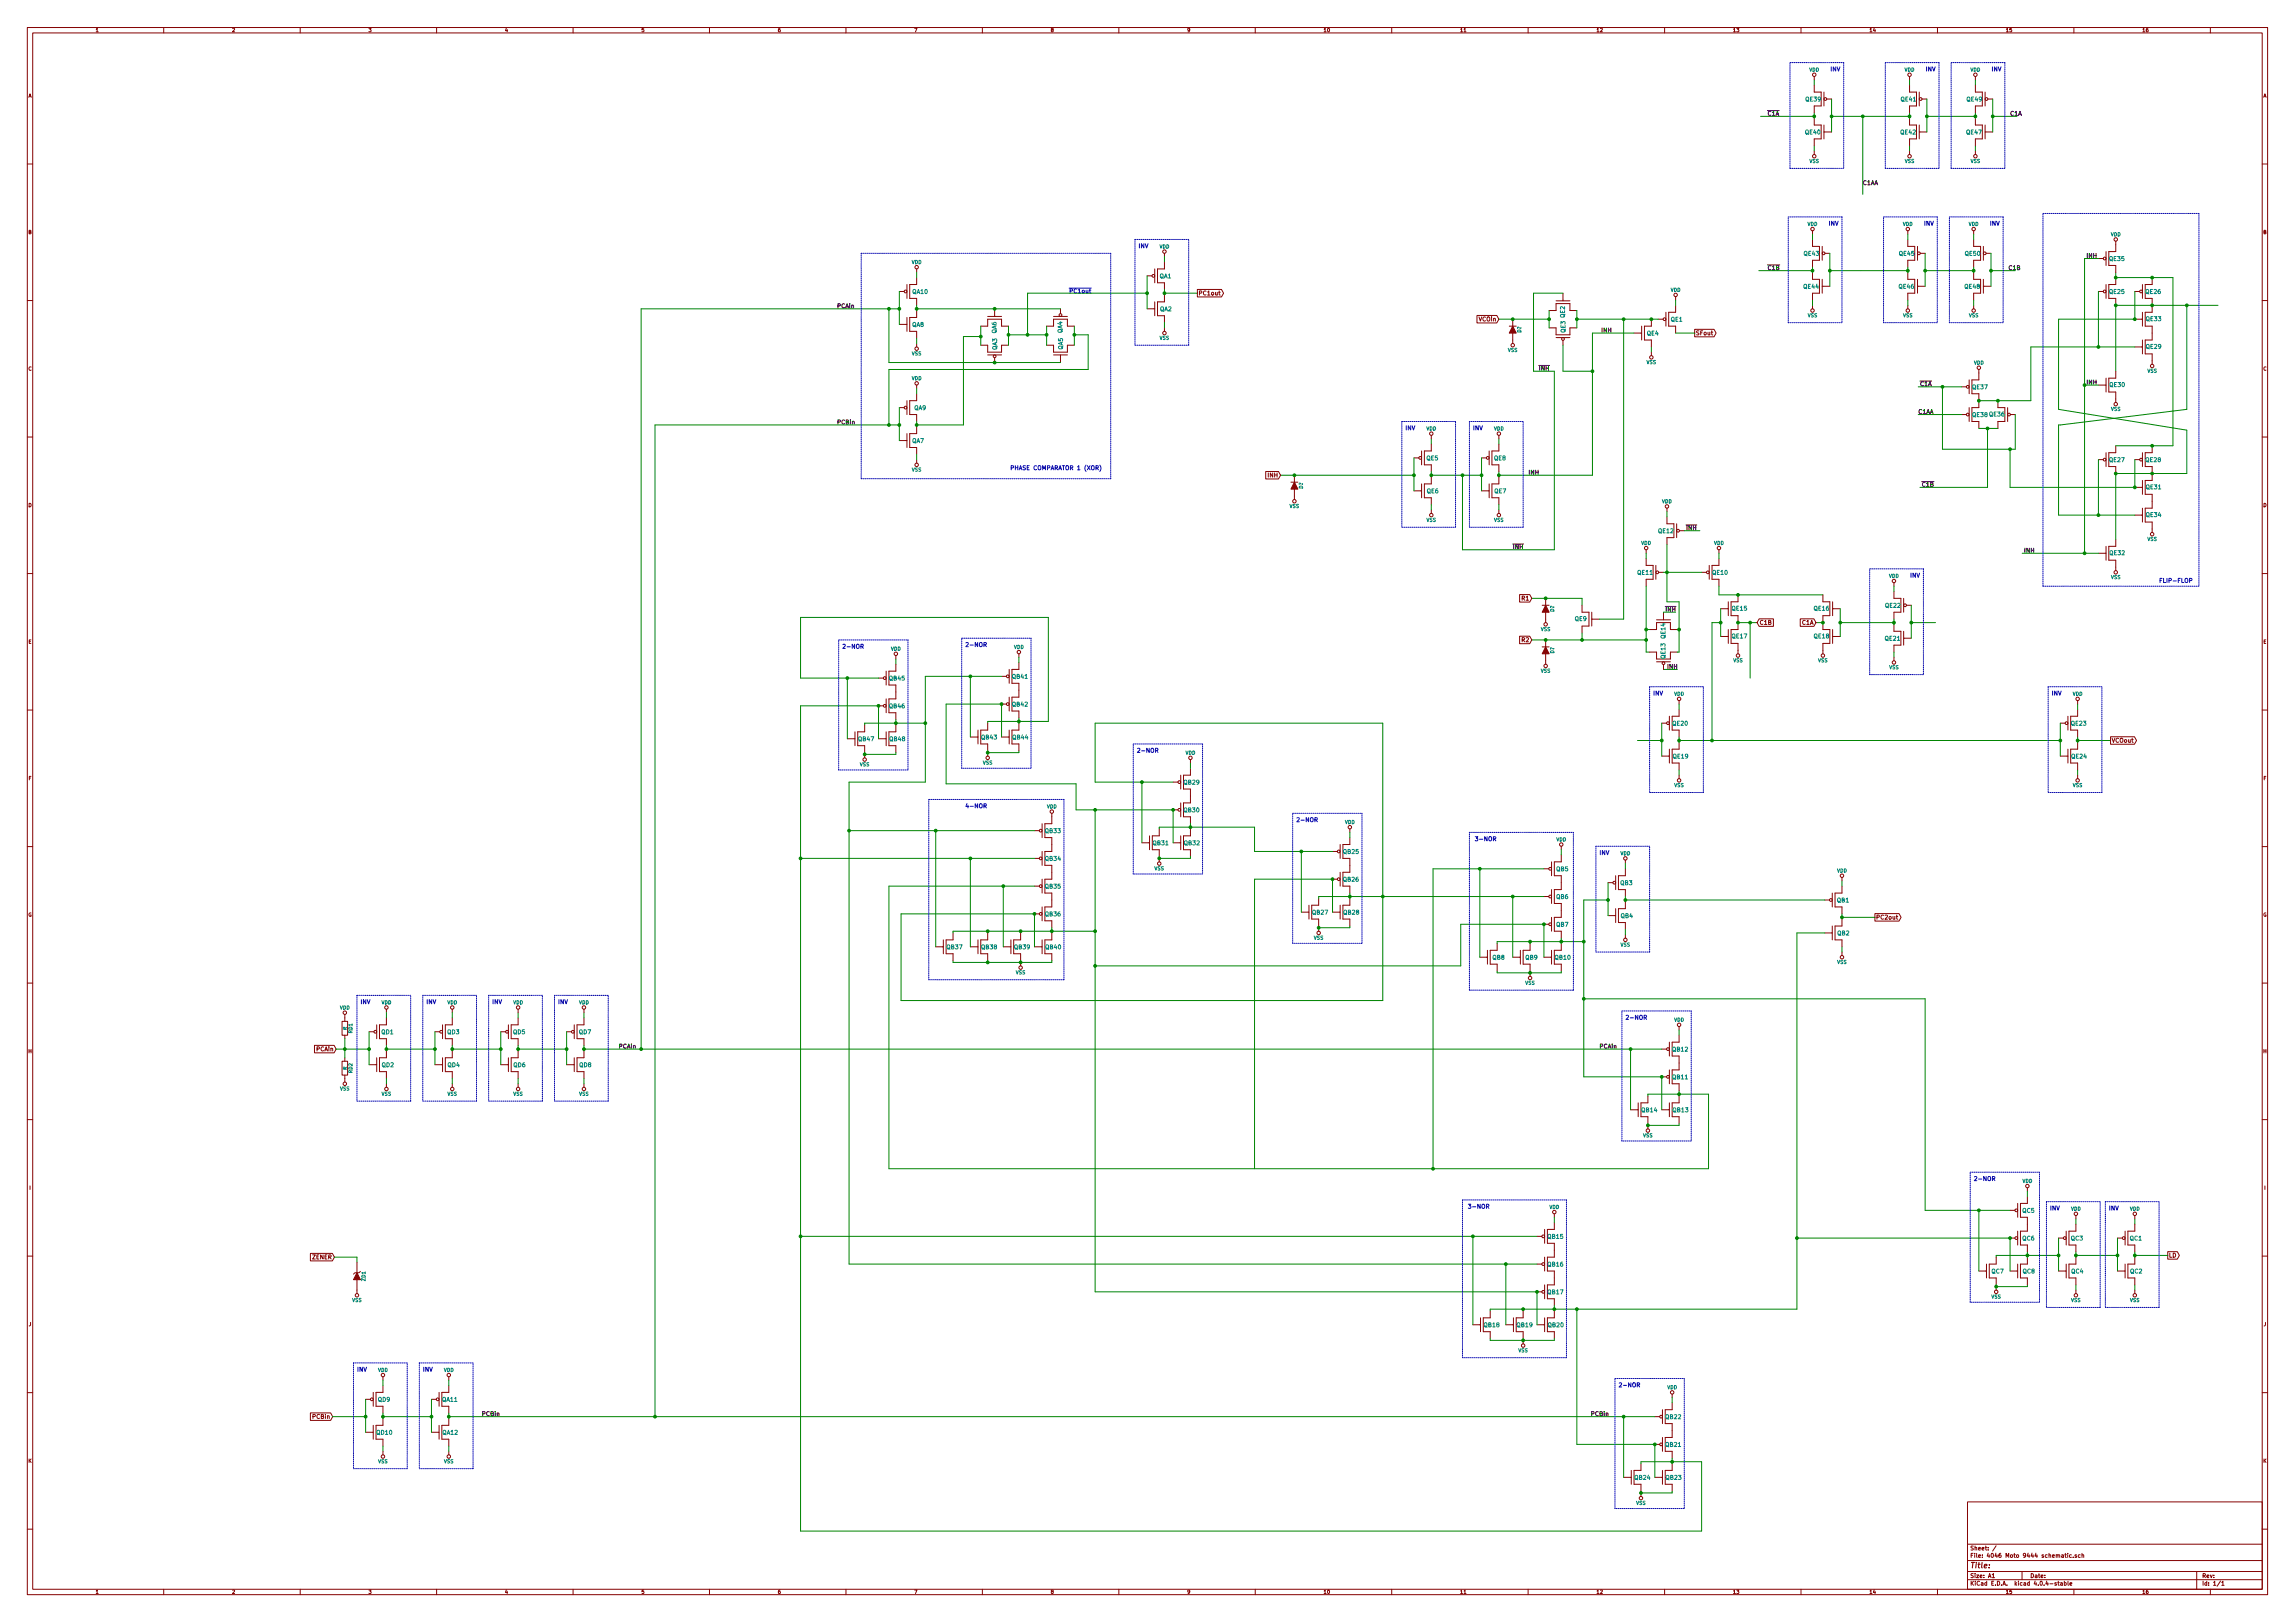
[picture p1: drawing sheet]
<svg xmlns="http://www.w3.org/2000/svg" width="841mm" height="594mm" viewBox="0 0 841 594" stroke-linecap="round" stroke-linejoin="round" font-family="sans-serif">
<defs><g id="words">
<text font-size="2.8" fill="#840000" x="722" y="574.4">Title:</text>
<g font-size="2.1" fill="#0000c2">
<text x="670.8" y="26.1">INV</text>
<text x="705.8" y="26.1">INV</text>
<text x="729.9" y="26.1">INV</text>
<text x="670.2" y="82.6">INV</text>
<text x="705.1" y="82.6">INV</text>
<text x="729.3" y="82.6">INV</text>
<text x="417.2" y="90.9">INV</text>
<text x="391.8" y="107.4">PC1out</text>
<text x="515" y="157.6">INV</text>
<text x="539.8" y="157.6">INV</text>
<text x="370.2" y="172.2">PHASE COMPARATOR 1 (XOR)</text>
<text x="700" y="211.5">INV</text>
<text x="791.2" y="213.4">FLIP-FLOP</text>
<text x="308.6" y="237.6">2-NOR</text>
<text x="353.7" y="236.9">2-NOR</text>
<text x="605.8" y="254.7">INV</text>
<text x="751.8" y="254.7">INV</text>
<text x="416.6" y="275.7">2-NOR</text>
<text x="353.7" y="296">4-NOR</text>
<text x="475" y="301.1">2-NOR</text>
<text x="540.4" y="308">3-NOR</text>
<text x="586.1" y="313.1">INV</text>
<text x="132.1" y="367.7">INV</text>
<text x="156.2" y="367.7">INV</text>
<text x="180.3" y="367.7">INV</text>
<text x="204.5" y="367.7">INV</text>
<text x="595.6" y="373.5">2-NOR</text>
<text x="723.3" y="432.5">2-NOR</text>
<text x="537.8" y="442.7">3-NOR</text>
<text x="751.2" y="443.3">INV</text>
<text x="772.8" y="443.3">INV</text>
<text x="130.8" y="502.4">INV</text>
<text x="154.9" y="502.4">INV</text>
<text x="593.1" y="508.1">2-NOR</text>
</g>
<g font-size="2.1" fill="#008484">
<text x="661.7" y="37.1">QE39</text>
<text x="696.6" y="37.1">QE41</text>
<text x="720.8" y="37.1">QE49</text>
<text x="661.6" y="49.2">QE40</text>
<text x="696.5" y="49.2">QE42</text>
<text x="720.6" y="49.2">QE47</text>
<text x="661.1" y="93.6">QE43</text>
<text x="696" y="93.6">QE45</text>
<text x="720.1" y="93.6">QE50</text>
<text x="773" y="95.6">QE35</text>
<text x="424.9" y="101.9">QA1</text>
<text x="334.4" y="107.6">QA10</text>
<text x="661" y="105.7">QE44</text>
<text x="695.9" y="105.7">QE46</text>
<text x="720" y="105.7">QE48</text>
<text x="773" y="107.6">QE25</text>
<text x="786.3" y="107.6">QE26</text>
<text x="425" y="114">QA2</text>
<text x="334.2" y="119.7">QA8</text>
<text x="612.3" y="117.8">QE1</text>
<text x="786.5" y="117.6">QE33</text>
<text x="365.2" y="122.1" transform="rotate(-90 365.2 122.1)">QA6</text>
<text x="389.3" y="122" transform="rotate(-90 389.3 122)">QA4</text>
<text x="573.6" y="121.8" transform="rotate(-90 573.6 121.8)">QE3 QE2</text>
<text x="603.6" y="122.9">QE4</text>
<text x="365.4" y="128.2" transform="rotate(-90 365.4 128.2)">QA3</text>
<text x="389.5" y="128.1" transform="rotate(-90 389.5 128.1)">QA5</text>
<text x="786.5" y="127.7">QE29</text>
<text x="722.8" y="142.5">QE37</text>
<text x="773.1" y="141.7">QE30</text>
<text x="335" y="150.2">QA9</text>
<text x="722.8" y="152.7">QE38 QE36</text>
<text x="334.2" y="162.2">QA7</text>
<text x="522.8" y="168.6">QE5</text>
<text x="547.5" y="168.6">QE8</text>
<text x="773" y="169.2">QE27</text>
<text x="786.3" y="169.2">QE28</text>
<text x="786.5" y="179.2">QE31</text>
<text x="522.9" y="180.6">QE6</text>
<text x="547.7" y="180.6">QE7</text>
<text x="786.5" y="189.3">QE34</text>
<text x="607.7" y="195.2">QE12</text>
<text x="773.1" y="203.3">QE32</text>
<text x="600.1" y="210.5">QE11</text>
<text x="627.6" y="210.5">QE10</text>
<text x="577.1" y="227.4">QE9</text>
<text x="634.7" y="223.6">QE15</text>
<text x="664.8" y="223.6">QE16</text>
<text x="690.9" y="222.6">QE22</text>
<text x="610.3" y="233.8" transform="rotate(-90 610.3 233.8)">QE14</text>
<text x="634.7" y="233.8">QE17</text>
<text x="664.8" y="233.8">QE18</text>
<text x="690.8" y="234.6">QE21</text>
<text x="610.3" y="241.1" transform="rotate(-90 610.3 241.1)">QE13</text>
<text x="325.9" y="249.2">QB45</text>
<text x="371" y="248.6">QB41</text>
<text x="325.9" y="259.4">QB46</text>
<text x="371" y="258.7">QB42</text>
<text x="613" y="265.7">QE20</text>
<text x="759" y="265.7">QE23</text>
<text x="314.6" y="271.4">QB47</text>
<text x="326" y="271.4">QB48</text>
<text x="359.7" y="270.8">QB43</text>
<text x="371.1" y="270.8">QB44</text>
<text x="613.1" y="277.8">QE19</text>
<text x="759.2" y="277.8">QE24</text>
<text x="433.9" y="287.3">QB29</text>
<text x="433.9" y="297.5">QB30</text>
<text x="383.1" y="305.1">QB33</text>
<text x="422.6" y="309.5">QB31</text>
<text x="434" y="309.5">QB32</text>
<text x="383.1" y="315.3">QB34</text>
<text x="492.3" y="312.7">QB25</text>
<text x="492.3" y="322.9">QB26</text>
<text x="570.3" y="319.1">QB5</text>
<text x="383.1" y="325.4">QB35</text>
<text x="570.3" y="329.2">QB6</text>
<text x="593.8" y="324.2">QB3</text>
<text x="383.1" y="335.6">QB36</text>
<text x="481" y="334.9">QB27</text>
<text x="492.4" y="334.9">QB28</text>
<text x="673.2" y="330.5">QB1</text>
<text x="570.3" y="339.4">QB7</text>
<text x="594" y="336.2">QB4</text>
<text x="347" y="347.6">QB37</text>
<text x="359.7" y="347.6">QB38</text>
<text x="371.8" y="347.6">QB39</text>
<text x="383.2" y="347.6">QB40</text>
<text x="673.3" y="342.6">QB2</text>
<text x="547" y="351.5">QB8</text>
<text x="559" y="351.5">QB9</text>
<text x="569.9" y="351.5">QB10</text>
<text x="139.8" y="378.8">QD1</text>
<text x="163.9" y="378.8">QD3</text>
<text x="188.1" y="378.8">QD5</text>
<text x="212.2" y="378.8">QD7</text>
<text x="612.9" y="385.1">QB12</text>
<text x="139.9" y="390.8">QD2</text>
<text x="164.1" y="390.8">QD4</text>
<text x="188.2" y="390.8">QD6</text>
<text x="212.3" y="390.8">QD8</text>
<text x="612.9" y="395.3">QB11</text>
<text x="601.6" y="407.3">QB14</text>
<text x="613.1" y="407.3">QB13</text>
<text x="741.1" y="444.2">QC5</text>
<text x="567.2" y="453.7">QB15</text>
<text x="741.1" y="454.3">QC6</text>
<text x="758.9" y="454.3">QC3</text>
<text x="780.5" y="454.3">QC1</text>
<text x="567.2" y="463.9">QB16</text>
<text x="729.8" y="466.4">QC7</text>
<text x="741.3" y="466.4">QC8</text>
<text x="759.1" y="466.4">QC4</text>
<text x="780.6" y="466.4">QC2</text>
<text x="567.2" y="474">QB17</text>
<text x="543.8" y="486.1">QB18</text>
<text x="555.9" y="486.1">QB19</text>
<text x="567.3" y="486.1">QB20</text>
<text x="138.5" y="513.4">QD9</text>
<text x="162.1" y="513.4">QA11</text>
<text x="610.4" y="519.7">QB22</text>
<text x="138.1" y="525.4">QD10</text>
<text x="162.2" y="525.4">QA12</text>
<text x="610.4" y="529.9">QB21</text>
<text x="599.1" y="542">QB24</text>
<text x="610.5" y="542">QB23</text>
</g>
<g font-size="2.1">
<text x="647.7" y="42.4">C1A</text>
<text x="736.6" y="42.4">C1A</text>
<text x="682.6" y="67.8">C1AA</text>
<text x="764.5" y="94.4">INH</text>
<text x="647.7" y="98.9">C1B</text>
<text x="736" y="98.9">C1B</text>
<text x="306.7" y="112.8">PCAin</text>
<text x="586.7" y="121.7">INH</text>
<text x="563.9" y="135.7">INH</text>
<text x="703.6" y="141.4">C1A</text>
<text x="764.5" y="140.8">INH</text>
<text x="306.7" y="155.4">PCBin</text>
<text x="702.9" y="151.6">C1AA</text>
<text x="560.1" y="173.8">INH</text>
<text x="704.2" y="178.3">C1B</text>
<text x="617.9" y="194.1">INH</text>
<text x="554.4" y="201.1">INH</text>
<text x="741.7" y="202.4">INH</text>
<text x="610.2" y="224">INH</text>
<text x="610.9" y="244.9">INH</text>
<text x="226.7" y="384">PCAin</text>
<text x="586.1" y="384">PCAin</text>
<text x="176.5" y="518.6">PCBin</text>
<text x="582.9" y="518.6">PCBin</text>
</g>
<g font-size="2.1" fill="#840000">
<text x="439.2" y="108.2">PC1out</text>
<text x="541.9" y="117.7">VCOin</text>
<text x="621.4" y="122.8">SFout</text>
<text x="464.7" y="174.8">INH</text>
<text x="557.7" y="219.9">R1</text>
<text x="644.8" y="228.8">C1B</text>
<text x="660.3" y="228.8">C1A</text>
<text x="557.7" y="235.2">R2</text>
<text x="773.8" y="272">VCOout</text>
<text x="687.5" y="336.8">PC2out</text>
<text x="115.9" y="385">PCAin</text>
<text x="114.5" y="461.2">ZENER</text>
<text x="794.8" y="460.6">LD</text>
<text x="114.6" y="519.6">PCBin</text>
<text x="722" y="567.8">Sheet: /</text>
<text x="722" y="570.5">File: 4046 Moto 9444 schematic.sch</text>
<text x="722" y="580.7">KiCad E.D.A. kicad 4.0.4-stable</text>
<text x="722" y="577.9">Size: A1</text>
<text x="744" y="577.9">Date:</text>
<text x="807" y="577.9">Rev:</text>
<text x="807" y="580.7">Id: 1/1</text>
</g>
<g font-size="1.8" fill="#840000">
<text x="35" y="11.7">1</text>
<text x="85" y="11.7">2</text>
<text x="135" y="11.7">3</text>
<text x="185" y="11.7">4</text>
<text x="235" y="11.7">5</text>
<text x="285" y="11.7">6</text>
<text x="335" y="11.7">7</text>
<text x="385" y="11.7">8</text>
<text x="435" y="11.7">9</text>
<text x="485" y="11.7">10</text>
<text x="535" y="11.7">11</text>
<text x="585" y="11.7">12</text>
<text x="635" y="11.7">13</text>
<text x="685" y="11.7">14</text>
<text x="735" y="11.7">15</text>
<text x="785" y="11.7">16</text>
<text x="10.4" y="35.7">A</text>
<text x="829.4" y="35.7">A</text>
<text x="10.4" y="85.7">B</text>
<text x="829.4" y="85.7">B</text>
<text x="10.4" y="135.7">C</text>
<text x="829.4" y="135.7">C</text>
<text x="10.4" y="185.7">D</text>
<text x="829.4" y="185.7">D</text>
<text x="10.4" y="235.7">E</text>
<text x="829.4" y="235.7">E</text>
<text x="10.5" y="285.7">F</text>
<text x="829.5" y="285.7">F</text>
<text x="10.3" y="335.7">G</text>
<text x="829.3" y="335.7">G</text>
<text x="10.4" y="385.7">H</text>
<text x="829.4" y="385.7">H</text>
<text x="10.7" y="435.7">I</text>
<text x="829.7" y="435.7">I</text>
<text x="10.5" y="485.7">J</text>
<text x="829.5" y="485.7">J</text>
<text x="10.4" y="535.7">K</text>
<text x="829.4" y="535.7">K</text>
<text x="35" y="583.7">1</text>
<text x="85" y="583.7">2</text>
<text x="135" y="583.7">3</text>
<text x="185" y="583.7">4</text>
<text x="235" y="583.7">5</text>
<text x="285" y="583.7">6</text>
<text x="335" y="583.7">7</text>
<text x="385" y="583.7">8</text>
<text x="435" y="583.7">9</text>
<text x="485" y="583.7">10</text>
<text x="535" y="583.7">11</text>
<text x="585" y="583.7">12</text>
<text x="635" y="583.7">13</text>
<text x="685" y="583.7">14</text>
<text x="735" y="583.7">15</text>
<text x="785" y="583.7">16</text>
</g>
<g font-size="1.8" fill="#008484">
<text x="663" y="26.2">VDD</text>
<text x="697.9" y="26.2">VDD</text>
<text x="722" y="26.2">VDD</text>
<text x="663.1" y="59.7">VSS</text>
<text x="698" y="59.7">VSS</text>
<text x="722.1" y="59.7">VSS</text>
<text x="662.3" y="82.7">VDD</text>
<text x="697.3" y="82.7">VDD</text>
<text x="721.4" y="82.7">VDD</text>
<text x="773.5" y="86.5">VDD</text>
<text x="424.9" y="91">VDD</text>
<text x="334.1" y="96.7">VDD</text>
<text x="612.2" y="106.8">VDD</text>
<text x="662.5" y="116.2">VSS</text>
<text x="697.4" y="116.2">VSS</text>
<text x="721.5" y="116.2">VSS</text>
<text x="424.9" y="124.4">VSS</text>
<text x="557.4" y="121.9" transform="rotate(-90 557.4 121.9)">D?</text>
<text x="334.1" y="130.1">VSS</text>
<text x="552.6" y="128.9">VSS</text>
<text x="603.4" y="133.3">VSS</text>
<text x="723.3" y="133.5">VDD</text>
<text x="786.9" y="136.5">VSS</text>
<text x="334.1" y="139.2">VDD</text>
<text x="773.6" y="150.5">VSS</text>
<text x="522.7" y="157.6">VDD</text>
<text x="547.4" y="157.6">VDD</text>
<text x="334.1" y="172.7">VSS</text>
<text x="477.4" y="179" transform="rotate(-90 477.4 179)">D?</text>
<text x="609" y="184.3">VDD</text>
<text x="472.6" y="186">VSS</text>
<text x="522.7" y="191.1">VSS</text>
<text x="547.5" y="191.1">VSS</text>
<text x="601.4" y="199.5">VDD</text>
<text x="628.1" y="199.5">VDD</text>
<text x="786.9" y="198.1">VSS</text>
<text x="692.2" y="211.6">VDD</text>
<text x="773.6" y="212.1">VSS</text>
<text x="569.5" y="224.1" transform="rotate(-90 569.5 224.1)">D?</text>
<text x="564.6" y="231.1">VSS</text>
<text x="326.4" y="238.3">VDD</text>
<text x="371.5" y="237.6">VDD</text>
<text x="569.5" y="239.4" transform="rotate(-90 569.5 239.4)">D?</text>
<text x="635.2" y="242.5">VSS</text>
<text x="666.2" y="242.5">VSS</text>
<text x="692.3" y="245.1">VSS</text>
<text x="564.6" y="246.4">VSS</text>
<text x="613.5" y="254.8">VDD</text>
<text x="759.5" y="254.8">VDD</text>
<text x="315.1" y="280.6">VSS</text>
<text x="360.2" y="280">VSS</text>
<text x="434.4" y="276.4">VDD</text>
<text x="613.5" y="288.3">VSS</text>
<text x="759.6" y="288.3">VSS</text>
<text x="383.6" y="296.1">VDD</text>
<text x="492.8" y="301.8">VDD</text>
<text x="570.3" y="308.1">VDD</text>
<text x="593.8" y="313.2">VDD</text>
<text x="423" y="318.7">VSS</text>
<text x="673.2" y="319.6">VDD</text>
<text x="481.5" y="344.1">VSS</text>
<text x="593.9" y="346.7">VSS</text>
<text x="673.2" y="353">VSS</text>
<text x="372.2" y="356.8">VSS</text>
<text x="558.9" y="360.7">VSS</text>
<text x="124.5" y="369.7">VDD</text>
<text x="139.8" y="367.8">VDD</text>
<text x="163.9" y="367.8">VDD</text>
<text x="188" y="367.8">VDD</text>
<text x="212.1" y="367.8">VDD</text>
<text x="127.1" y="377.3" transform="rotate(-90 127.1 377.3)">R</text>
<text x="613.5" y="374.2">VDD</text>
<text x="129.1" y="378.4" transform="rotate(-90 129.1 378.4)">RD1</text>
<text x="127.1" y="391.9" transform="rotate(-90 127.1 391.9)">R</text>
<text x="129.1" y="393" transform="rotate(-90 129.1 393)">RD2</text>
<text x="124.6" y="399.4">VSS</text>
<text x="139.8" y="401.3">VSS</text>
<text x="164" y="401.3">VSS</text>
<text x="188.1" y="401.3">VSS</text>
<text x="212.2" y="401.3">VSS</text>
<text x="602.1" y="416.5">VSS</text>
<text x="741.1" y="433.2">VDD</text>
<text x="567.7" y="442.7">VDD</text>
<text x="758.9" y="443.4">VDD</text>
<text x="780.5" y="443.4">VDD</text>
<text x="133.9" y="469.1" transform="rotate(-90 133.9 469.1)">ZD1</text>
<text x="129" y="476.9">VSS</text>
<text x="729.7" y="475.6">VSS</text>
<text x="759" y="476.9">VSS</text>
<text x="780.5" y="476.9">VSS</text>
<text x="556.4" y="495.3">VSS</text>
<text x="138.5" y="502.4">VDD</text>
<text x="162.6" y="502.4">VDD</text>
<text x="610.9" y="508.8">VDD</text>
<text x="138.6" y="535.9">VSS</text>
<text x="162.7" y="535.9">VSS</text>
<text x="599.6" y="551.2">VSS</text>
</g>
</g></defs>
<g fill="none" stroke="#840000" stroke-width=".37">
<path d="M10 10.1h821v574h-821zM12 12.1h817v570h-817zM60 10.1v2M110 10.1v2M160 10.1v2M210 10.1v2M260 10.1v2M310 10.1v2M360 10.1v2M410 10.1v2M460 10.1v2M510 10.1v2"/>
<path d="M560 10.1v2M610 10.1v2M660 10.1v2M710 10.1v2M760 10.1v2M810 10.1v2M664.8 31.2v2.5h2.6v5.1h-2.6v2.5M664.8 28v1.3M668.4 33.7v5.1M669.4 36.3h1.8M699.8 31.2v2.5h2.5v5.1h-2.5v2.5M699.8 28v1.3"/>
<path d="M703.3 33.7v5.1M704.3 36.3h1.8M723.9 31.2v2.5h2.5v5.1h-2.5v2.5M723.9 28v1.3M727.5 33.7v5.1M728.5 36.3h1.7M664.8 43.3v2.5h2.6v5.1h-2.6v2.5M664.8 55.3v1.3M668.4 45.8v5.1M668.4 48.3h2.8M699.8 43.3v2.5h2.5v5.1h-2.5v2.5M699.8 55.3v1.3"/>
<path d="M703.3 48.3h2.8M703.3 45.8v5.1M723.9 43.3v2.5h2.5v5.1h-2.5v2.5M723.9 55.3v1.3M727.5 48.3h2.7M727.5 45.8v5.1M10 60.1h2M829 60.1h2M335.9 98.5v1.3M423.2 98.5v5.1M426.7 96v2.5h-2.5v5.1h2.5v2.5M426.7 92.8v1.3"/>
<path d="M664.2 87.7v2.5h2.5v5.1h-2.5v2.6M664.2 99.8v2.5h2.5v5.1h-2.5v2.5M664.2 84.5v1.3M667.8 90.2v5.1M668.8 92.8h1.8M699.1 87.7v2.5h2.6v5.1h-2.6v2.6M699.1 99.8v2.5h2.6v5.1h-2.6v2.5M699.1 84.5v1.3M702.7 90.2v5.1M703.7 92.8h1.8M723.3 87.7v2.5h2.5v5.1h-2.5v2.6M723.3 99.8v2.5h2.5v5.1h-2.5v2.5"/>
<path d="M723.3 84.5v1.3M726.8 90.2v5.1M727.8 92.8h1.8M769 94.7h1.8M771.8 92.1v5.1M775.3 88.3v3.8h-2.5v5.1h2.5v2.6M10 110.1h2M329.6 106.8h1.7M329.6 118.8h2.8M332.4 104.2v5.1M332.4 116.3v5.1M335.9 101.7v2.5h-2.5v5.1h2.5v2.5"/>
<path d="M335.9 113.7v2.6h-2.5v5.1h2.5v2.5M359.4 119.5h2.5v-2.6h5.1v2.6h2.6M361.9 115.9h5.1M364.5 113.1v2.8M383.5 119.5h2.6v-2.6h5.1v2.6h2.5M386.1 115.9h5.1M388.6 113.1v1.8M420.4 101h1.7M420.4 113.1h2.8M423.2 110.6v5M426.7 108v2.6h-2.5v5h2.5v2.6M438.8 106h8.8l.8 1.4-.8 1.4h-8.8z"/>
<path d="M446.6 107.1h.6M446.8 106.6v1.3l.4 .2M541.2 115.5h7.3l.8 1.4-.8 1.4h-7.3zM553.1 119.5h2.5M554.4 116.9v2.6M567.7 113.7h2.5v-2.5h5.1v2.5h2.5M570.2 110.2h5.1M572.8 107.4v2.8M601.6 119.5v5M605.2 116.9v2.6h-2.6v5h2.6v2.6M607.7 116.9h1.8M610.5 114.4v5.1"/>
<path d="M614 111.8v2.6h-2.5v5.1h2.5v2.5M614 108.7v1.2M664.2 111.8v1.3M667.8 102.3v5.1M667.8 104.8h2.8M699.1 111.8v1.3M702.7 104.8h2.8M702.7 102.3v5.1M723.3 111.8v1.3M726.8 104.8h2.8M726.8 102.3v5.1M769 106.8h1.8"/>
<path d="M771.8 104.2v5.1M775.3 101.7v2.5h-2.5v5.1h2.5v2.5M782.3 116.9h2.8M782.3 106.8h1.8M785.1 104.2v5.1M785.1 114.4v5.1M788.7 101.7v2.5h-2.6v5.1h2.6v5.1h-2.6v5.1h2.6v5h-2.6v5.1h2.6v3.8M829 110.1h2M335.9 125.8v1.3M359.4 126.4h2.5v2.6h5.1v-2.6h2.6M361.9 130h5.1M364.5 131v1.8"/>
<path d="M383.5 126.4h2.6v2.6h5.1v-2.6h2.5M386.1 130h5.1M388.6 130v2.8M426.7 120.1v1.3M554.4 122v3.8M567.7 120.1h2.5v2.5h5.1v-2.5h2.5M570.2 123.6h5.1M572.8 124.7v1.7M598.8 122h2.8M605.2 129v1.2M621 120.6h7.1l.8 1.4-.8 1.4h-7.1zM721.6 139.1v5.1"/>
<path d="M725.2 135.3v3.8h-2.6v5.1h2.6v5.1h-2.6v5.1h2.6v2.5M771.8 138.5v5.1M775.3 136v2.5h-2.5v5.1h2.5v3.8M782.3 127.1h2.8M785.1 124.5v5.1M329.6 149.3h1.7M332.4 146.8v5M332.4 158.8v5.1M335.9 144.2v2.6h-2.5v5h2.5v2.6M335.9 156.3v2.5h-2.5v5.1h2.5v2.5M335.9 141v1.3M524.5 159.5v1.2"/>
<path d="M549.3 159.5v1.2M718.8 151.8h1.8M718.8 141.7h1.8M721.6 149.3v5.1M732.2 146.8v2.5h2.5v5.1h-2.5v2.5M735.7 149.3v5.1M736.7 151.8h1.8M769 141h2.8M10 160.1h2M329.6 161.4h2.8M335.9 168.3v1.3M463.8 172.7h4.7l.8 1.4-.8 1.3h-4.7z"/>
<path d="M473.1 176.6h2.5M474.3 174.1v2.5M474.3 179.1v3.9M518.2 167.7h1.7M518.2 179.8h2.8M521 165.2v5.1M521 177.2v5.1M524.5 162.6v2.6h-2.5v5.1h2.5v2.5M524.5 174.7v2.5h-2.5v5.1h2.5v2.6M542.9 167.7h1.8M542.9 179.8h2.8M545.7 165.2v5.1"/>
<path d="M545.7 177.2v5.1M549.3 162.6v2.6h-2.6v5.1h2.6v2.5M549.3 174.7v2.5h-2.6v5.1h2.6v2.6M769 168.3h1.8M771.8 165.8v5.1M775.3 163.3v2.5h-2.5v5.1h2.5v2.5M782.3 168.3h1.8M782.3 178.5h2.8M785.1 165.8v5.1M785.1 176v5M788.7 163.3v2.5h-2.6v5.1h2.6v5.1h-2.6v5h2.6v5.1h-2.6v5.1h2.6v3.8M829 160.1h2"/>
<path d="M524.5 186.8v1.2M549.3 186.8v1.2M610.9 189.3v2.5h2.5v5.1h-2.5v2.6M610.9 186.1v1.3M614.4 191.8v5.1M615.4 194.4h1.8M775.3 197.6v2.5h-2.5v5.1h2.5v3.8M782.3 188.7h2.8M785.1 186.1v5.1M10 210.1h2M556.9 217.8h3.7l.7 1.3-.7 1.4h-3.7zM566.4 219.1v2.6"/>
<path d="M603.2 204.5v2.6h2.6v5.1h-2.6v2.5M603.2 201.4v1.2M606.8 207.1v5.1M607.8 209.6h1.8M623.6 209.6h1.7M626.4 207.1v5.1M629.9 204.5v2.6h-2.5v5.1h2.5v2.5M629.9 201.4v1.2M636.9 217.9v2.5h-2.5v5.1h2.5v5.1h-2.5v5.1h2.5v3.8M668 217.9v2.5h2.6v5.1h-2.6v5.1h2.6v5.1h-2.6v3.8M694.1 216.6v2.5h2.5v5.1h-2.5v2.6M694.1 213.4v1.3"/>
<path d="M697.6 219.1v5.1M769 202.6h2.8M771.8 200.1v5.1M829 210.1h2M373.4 239.5v1.2M556.9 233h3.7l.7 1.4-.7 1.4h-3.7zM565.1 221.7h2.6M565.1 236.9h2.6M566.4 224.2v3.8M566.4 234.4v2.5M566.4 239.5v3.8M579.8 221.7v2.5h2.5v5.1h-2.5v2.5"/>
<path d="M583.3 226.8h2.8M583.3 224.2v5.1M604.5 230.6h2.6v-2.6h5v2.6h2.6M604.5 238.8h2.6v2.6h5v-2.6h2.6M607.1 227h5M609.6 224.2v2.8M630.6 223h2.7M630.6 233.1h2.7M633.3 220.4v5.1M633.3 230.6v5.1M644.7 226.7h5.2v2.7h-5.2l-.8-1.4zM659.7 226.7h5l.8 1.3-.8 1.4h-5z"/>
<path d="M671.6 223h2.8M671.6 220.4v5.1M671.6 230.6v5.1M671.6 233.1h2.8M694.1 228.7v2.5h2.5v5.1h-2.5v2.5M697.6 231.2v5.1M697.6 233.8h2.8M698.6 221.7h1.8M321.9 248.4h1.8M321.9 258.5h1.8M324.7 245.8v5.1M324.7 256v5.1"/>
<path d="M328.3 243.3v2.5h-2.5v5.1h2.5v5.1h-2.5v5.1h2.5v2.5M328.3 240.1v1.3M367 247.7h1.8M367 257.9h1.8M369.8 245.2v5.1M369.8 255.3v5.1M373.4 242.6v2.6h-2.6v5.1h2.6v5h-2.6v5.1h2.6v2.6M607.1 242.4h5M609.6 243.4v1.8M615.3 259.8v2.5h-2.5v5.1h2.5v2.5M615.3 256.6v1.3M694.1 240.7v1.3"/>
<path d="M761.4 259.8v2.5h-2.6v5.1h2.6v2.5M761.4 256.6v1.3M10 260.1h2M310.5 270.6h2.8M313.3 268v5.1M316.9 265.5v2.5h-2.6v5.1h2.6v2.6M316.9 276.3v1.3M321.9 270.6h2.8M324.7 268v5.1M328.3 265.5v2.5h-2.5v5.1h2.5v2.6M355.6 269.9h2.8M358.4 267.4v5.1"/>
<path d="M361.9 264.9v2.5h-2.5v5.1h2.5v2.5M361.9 275.7v1.2M367 269.9h2.8M369.8 267.4v5.1M373.4 264.9v2.5h-2.6v5.1h2.6v2.5M436.2 278.2v1.3M609 264.9h1.7M609 276.9h2.8M611.8 262.3v5.1M611.8 274.4v5.1M615.3 271.9v2.5h-2.5v5.1h2.5v2.5M755 264.9h1.8"/>
<path d="M755 276.9h2.8M757.8 262.3v5.1M757.8 274.4v5.1M761.4 271.9v2.5h-2.6v5.1h2.6v2.5M773.4 269.8h8.8l.8 1.4-.8 1.4h-8.8zM829 260.1h2M385.4 297.9v3.8h-2.5v5.1h2.5v5.1h-2.5v5h2.5v5.1h-2.5v5.1h2.5v5.1h-2.5v5.1h2.5v2.5M429.9 286.5h1.8M429.9 296.6h1.8M432.7 283.9v5.1M432.7 294.1v5.1M436.2 281.4v2.5h-2.5v5.1h2.5v5.1h-2.5v5.1h2.5v2.5"/>
<path d="M615.3 283.9v1.3M761.4 283.9v1.3M10 310.1h2M379.1 314.4h1.8M379.1 304.2h1.8M381.9 301.7v5.1M381.9 311.9v5M418.5 308.7h2.8M421.3 306.1v5.1M424.8 303.6v2.5h-2.5v5.1h2.5v2.6M424.8 314.4v1.3M429.9 308.7h2.8"/>
<path d="M432.7 306.1v5.1M436.2 303.6v2.5h-2.5v5.1h2.5v2.6M488.3 311.9h1.8M491.1 309.3v5.1M491.1 319.5v5.1M494.7 306.8v2.5h-2.6v5.1h2.6v5.1h-2.6v5.1h2.6v2.5M494.7 303.6v1.3M565.8 318.2h1.8M568.6 315.7v5M572.1 313.1v2.6h-2.5v5h2.5v5.1h-2.5v5.1h2.5v5.1h-2.5v5.1h2.5v2.5M572.1 310v1.2M595.6 318.2v2.5h-2.5v5.1h2.5v2.6"/>
<path d="M595.6 315v1.3M829 310.1h2M379.1 324.6h1.8M379.1 334.7h1.8M381.9 322v5.1M381.9 332.2v5.1M476.9 334.1h2.8M479.7 331.5v5.1M483.2 329v2.5h-2.5v5.1h2.5v2.6M483.2 339.8v1.3M488.3 322h1.8M488.3 334.1h2.8"/>
<path d="M491.1 331.5v5.1M494.7 329v2.5h-2.6v5.1h2.6v2.6M565.8 328.4h1.8M565.8 338.5h1.8M568.6 325.8v5.1M568.6 336v5.1M589.3 323.3h1.8M589.3 335.4h2.8M592.1 320.7v5.1M592.1 332.8v5.1M595.6 330.3v2.5h-2.5v5.1h2.5v2.5M668.7 329.6h1.7"/>
<path d="M671.4 327.1v5.1M671.4 339.2v5M675 324.6v2.5h-2.5v5.1h2.5v2.5M675 336.6v2.6h-2.5v5h2.5v2.6M675 321.4v1.3M687.1 334.6h8.8l.8 1.4-.8 1.4h-8.8zM694.9 335.7h.6M695.1 335.2v1.3l.4 .2M342.9 346.8h2.8M345.7 344.2v5.1M349.2 341.7v2.5h-2.5v5.1h2.5v2.6M355.6 346.8h2.8"/>
<path d="M358.4 344.2v5.1M361.9 341.7v2.5h-2.5v5.1h2.5v2.6M367.7 346.8h2.8M370.5 344.2v5.1M374 341.7v2.5h-2.5v5.1h2.5v2.6M374 352.5v1.3M379.1 346.8h2.8M381.9 344.2v5.1M385.4 341.7v2.5h-2.5v5.1h2.5v2.6M542.3 350.6h2.8M545.1 348.1v5M548.6 345.5v2.6h-2.5v5h2.5v2.6"/>
<path d="M554.4 350.6h2.7M557.1 348.1v5M560.7 345.5v2.6h-2.5v5h2.5v2.6M560.7 356.3v1.3M565.8 350.6h2.8M568.6 348.1v5M572.1 345.5v2.6h-2.5v5h2.5v2.6M595.6 342.3v1.3M668.7 341.7h2.7M675 348.7v1.3M10 360.1h2M125.3 374.1h2.1v5.1h-2.1z"/>
<path d="M126.4 371.5v2.6M126.4 379.2v1.2M135.3 377.9h1.7M138 375.4v5M141.6 372.8v2.6h-2.5v5h2.5v2.6M141.6 369.6v1.3M159.4 377.9h1.8M162.2 375.4v5M165.7 372.8v2.6h-2.5v5h2.5v2.6M165.7 369.6v1.3M183.5 377.9h1.8M186.3 375.4v5"/>
<path d="M189.9 372.8v2.6h-2.6v5h2.6v2.6M189.9 369.6v1.3M207.6 377.9h1.8M210.4 375.4v5M214 372.8v2.6h-2.5v5h2.5v2.6M214 369.6v1.3M615.3 379.2v2.5h-2.5v5.1h2.5v5.1h-2.5v5h2.5v2.6M615.3 376v1.3M829 360.1h2M115.2 382.9h7.2l.8 1.3-.8 1.4h-7.2zM125.3 388.7h2.1v5.1h-2.1zM126.4 387.4v1.3"/>
<path d="M126.4 393.8v2.5M135.3 390h2.7M138 387.4v5.1M141.6 384.9v2.5h-2.5v5.1h2.5v2.5M141.6 396.9v1.3M159.4 390h2.8M162.2 387.4v5.1M165.7 384.9v2.5h-2.5v5.1h2.5v2.5M165.7 396.9v1.3M183.5 390h2.8M186.3 387.4v5.1M189.9 384.9v2.5h-2.6v5.1h2.6v2.5"/>
<path d="M189.9 396.9v1.3M207.6 390h2.8M210.4 387.4v5.1M214 384.9v2.5h-2.5v5.1h2.5v2.5M214 396.9v1.3M609 384.2h1.7M609 394.4h1.7M611.8 381.7v5.1M611.8 391.9v5M10 410.1h2M597.5 406.5h2.8M600.3 403.9v5.1"/>
<path d="M603.9 401.4v2.5h-2.6v5.1h2.6v2.6M603.9 412.2v1.3M609 406.5h2.8M611.8 403.9v5.1M615.3 401.4v2.5h-2.5v5.1h2.5v2.6M829 410.1h2M742.9 438.2v2.6h-2.5v5h2.5v5.1h-2.5v5.1h2.5v2.5M742.9 435v1.3M113.7 459.1h8.1l.8 1.3-.8 1.4h-8.1zM563.2 452.8h1.8M566 450.3v5.1M569.6 444.6v1.2"/>
<path d="M569.6 447.7v2.6h-2.5v5.1h2.5v5h-2.5v5.1h2.5v5.1h-2.5v5.1h2.5v2.5M736.6 453.5h1.8M736.6 443.3h1.8M739.4 440.8v5M739.4 450.9v5.1M754.4 453.5h1.8M757.2 450.9v5.1M760.7 448.4v2.5h-2.5v5.1h2.5v2.5M760.7 445.2v1.3M776 453.5h1.7M778.8 450.9v5.1M782.3 448.4v2.5h-2.5v5.1h2.5v2.5"/>
<path d="M782.3 445.2v1.3M794.4 458.4h3.5l.8 1.4-.8 1.4h-3.5zM10 460.1h2M130.8 462.4v3.8M130.8 468.7v5.1M132.1 465.7l-.5 .5h-1.6l-.5 .5M563.2 463h1.8M563.2 473.1h1.8M566 460.4v5.1M566 470.6v5.1M725.2 465.5h2.8M728 463v5.1"/>
<path d="M731.5 460.4v2.6h-2.5v5.1h2.5v2.5M731.5 471.2v1.3M736.6 465.5h2.8M739.4 463v5.1M742.9 460.4v2.6h-2.5v5.1h2.5v2.5M754.4 465.5h2.8M757.2 463v5.1M760.7 460.4v2.6h-2.5v5.1h2.5v2.5M760.7 472.5v1.3M776 465.5h2.8M778.8 463v5.1M782.3 460.4v2.6h-2.5v5.1h2.5v2.5"/>
<path d="M782.3 472.5v1.3M829 460.1h2M539.7 485.2h2.8M542.5 482.7v5.1M546.1 480.1v2.6h-2.5v5.1h2.5v2.5M551.8 485.2h2.8M554.6 482.7v5.1M558.2 480.1v2.6h-2.6v5.1h2.6v2.5M558.2 490.9v1.3M563.2 485.2h2.8M566 482.7v5.1M569.6 480.1v2.6h-2.5v5.1h2.5v2.5"/>
<path d="M10 510.1h2M113.7 517.5h7.5l.7 1.4-.7 1.3h-7.5zM134 512.5h1.8M136.8 510v5.1M140.3 507.4v2.6h-2.5v5.1h2.5v2.5M140.3 519.5v2.5h-2.5v5.1h2.5v2.6M140.3 504.3v1.2M158.1 512.5h1.8M160.9 510v5.1M164.5 507.4v2.6h-2.6v5.1h2.6v2.5M164.5 519.5v2.5h-2.6v5.1h2.6v2.6M164.5 504.3v1.2"/>
<path d="M606.4 518.9h1.8M609.2 516.3v5.1M612.8 510.6v1.3M612.8 513.8v2.5h-2.6v5.1h2.6v5.1h-2.6v5.1h2.6v2.5M829 510.1h2M134 524.6h2.8M136.8 522v5.1M140.3 531.6v1.2M158.1 524.6h2.8M160.9 522v5.1M164.5 531.6v1.2M597.8 538.6v5"/>
<path d="M601.3 536v2.6h-2.5v5h2.5v2.6M606.4 529h1.8M609.2 526.5v5.1M609.2 538.6v5M612.8 536v2.6h-2.6v5h2.6v2.6M595 541.1h2.8M601.3 546.8v1.3M606.4 541.1h2.8M721 550.1h108v32h-108zM10 560.1h2M721 578.6h108M721 575.6h108"/>
<path d="M721 571.6h108M721 565.6h108M730.1 576.8l.4-.5v1.5M730.1 577.8h.8M731.5 566.2l-1.3 1.9M741 575.6v3M753.6 579.7l-.6 .2 .6 .3v.4h-.6M754.1 579.7h.5M754.3 579.1v1.3l.3 .2M755.1 579.7h.6l.1 .9M755.5 569.5l.7 .1v.8h-.5l-.2-.5 .7-.1M756.5 579.7h.4l.3 .2-.1 .7h-.6"/>
<path d="M756.5 579.1v1.5M756.7 569.4h.5M756.9 568.9v1.3l.3 .2M757.7 568.9v.2M757.7 569.4v1M757.8 579.1l.2 1.5M759.1 569.5l-.5-.1-.2 .3v.6l.7 .1M759.7 570.3v.1M761 569.5l-.6 .1 .6 .4v.4h-.6M762.3 569.5l-.4-.1-.3 .3 .1 .6 .6 .1M763 569.6l.5-.1 .1 .9M763 568.9v1.5"/>
<path d="M805 575.6v6.5M813.7 579.1l-1.2 1.9M814.2 579.6l.4-.5v1.5M829 560.1h2M60 582.1v2M110 582.1v2M160 582.1v2M210 582.1v2M260 582.1v2M310 582.1v2M360 582.1v2M410 582.1v2"/>
<path d="M460 582.1v2M510 582.1v2M560 582.1v2M610 582.1v2M660 582.1v2M710 582.1v2M755.8 580l-.7 .3 .2 .3h.5M758.5 580.2l.8-.2-.1-.3-.7 .2 .1 .7h.6M760 582.1v2M810 582.1v2M814.2 580.6h.8"/>
<circle cx="664.8" cy="27.4" r=".63"/>
<circle cx="668.9" cy="36.3" r=".51"/>
<circle cx="699.8" cy="27.4" r=".63"/>
<circle cx="703.8" cy="36.3" r=".51"/>
<circle cx="723.9" cy="27.4" r=".63"/>
<circle cx="728" cy="36.3" r=".51"/>
<circle cx="664.8" cy="57.2" r=".63"/>
<circle cx="699.8" cy="57.2" r=".63"/>
<circle cx="723.9" cy="57.2" r=".63"/>
<circle cx="335.9" cy="97.9" r=".63"/>
<circle cx="426.7" cy="92.1" r=".63"/>
<circle cx="664.2" cy="83.9" r=".63"/>
<circle cx="668.3" cy="92.8" r=".51"/>
<circle cx="699.1" cy="83.9" r=".63"/>
<circle cx="703.2" cy="92.8" r=".51"/>
<circle cx="723.3" cy="83.9" r=".63"/>
<circle cx="727.3" cy="92.8" r=".51"/>
<circle cx="771.3" cy="94.7" r=".51"/>
<circle cx="775.3" cy="87.7" r=".63"/>
<circle cx="331.9" cy="106.8" r=".51"/>
<circle cx="388.6" cy="115.4" r=".51"/>
<circle cx="422.7" cy="101" r=".51"/>
<circle cx="610" cy="116.9" r=".51"/>
<circle cx="614" cy="108" r=".63"/>
<circle cx="664.2" cy="113.7" r=".63"/>
<circle cx="699.1" cy="113.7" r=".63"/>
<circle cx="723.3" cy="113.7" r=".63"/>
<circle cx="771.3" cy="106.8" r=".51"/>
<circle cx="784.6" cy="106.8" r=".51"/>
<circle cx="335.9" cy="127.7" r=".63"/>
<circle cx="364.5" cy="130.5" r=".51"/>
<circle cx="426.7" cy="122" r=".63"/>
<circle cx="554.4" cy="126.4" r=".63"/>
<circle cx="572.8" cy="124.2" r=".51"/>
<circle cx="605.2" cy="130.9" r=".63"/>
<circle cx="725.2" cy="134.7" r=".63"/>
<circle cx="788.7" cy="134.1" r=".63"/>
<circle cx="331.9" cy="149.3" r=".51"/>
<circle cx="335.9" cy="140.4" r=".63"/>
<circle cx="524.5" cy="158.8" r=".63"/>
<circle cx="549.3" cy="158.8" r=".63"/>
<circle cx="721.1" cy="151.8" r=".51"/>
<circle cx="721.1" cy="141.7" r=".51"/>
<circle cx="736.2" cy="151.8" r=".51"/>
<circle cx="775.3" cy="148" r=".63"/>
<circle cx="335.9" cy="170.3" r=".63"/>
<circle cx="520.4" cy="167.7" r=".51"/>
<circle cx="545.2" cy="167.7" r=".51"/>
<circle cx="771.3" cy="168.3" r=".51"/>
<circle cx="784.6" cy="168.3" r=".51"/>
<circle cx="474.3" cy="183.6" r=".63"/>
<circle cx="524.5" cy="188.7" r=".63"/>
<circle cx="549.3" cy="188.7" r=".63"/>
<circle cx="610.9" cy="185.5" r=".63"/>
<circle cx="614.9" cy="194.4" r=".51"/>
<circle cx="788.7" cy="195.7" r=".63"/>
<circle cx="603.2" cy="200.7" r=".63"/>
<circle cx="607.3" cy="209.6" r=".51"/>
<circle cx="625.9" cy="209.6" r=".51"/>
<circle cx="629.9" cy="200.7" r=".63"/>
<circle cx="694.1" cy="212.8" r=".63"/>
<circle cx="775.3" cy="209.6" r=".63"/>
<circle cx="328.3" cy="239.5" r=".63"/>
<circle cx="373.4" cy="238.8" r=".63"/>
<circle cx="566.4" cy="228.7" r=".63"/>
<circle cx="698.1" cy="221.7" r=".51"/>
<circle cx="324.2" cy="258.5" r=".51"/>
<circle cx="324.2" cy="248.4" r=".51"/>
<circle cx="369.3" cy="257.9" r=".51"/>
<circle cx="369.3" cy="247.7" r=".51"/>
<circle cx="566.4" cy="243.9" r=".63"/>
<circle cx="609.6" cy="242.9" r=".51"/>
<circle cx="615.3" cy="256" r=".63"/>
<circle cx="636.9" cy="240.1" r=".63"/>
<circle cx="668" cy="240.1" r=".63"/>
<circle cx="694.1" cy="242.6" r=".63"/>
<circle cx="761.4" cy="256" r=".63"/>
<circle cx="316.9" cy="278.2" r=".63"/>
<circle cx="361.9" cy="277.6" r=".63"/>
<circle cx="436.2" cy="277.6" r=".63"/>
<circle cx="611.3" cy="264.9" r=".51"/>
<circle cx="757.3" cy="264.9" r=".51"/>
<circle cx="385.4" cy="297.3" r=".63"/>
<circle cx="432.2" cy="286.5" r=".51"/>
<circle cx="432.2" cy="296.6" r=".51"/>
<circle cx="615.3" cy="285.8" r=".63"/>
<circle cx="761.4" cy="285.8" r=".63"/>
<circle cx="381.4" cy="304.2" r=".51"/>
<circle cx="381.4" cy="314.4" r=".51"/>
<circle cx="424.8" cy="316.3" r=".63"/>
<circle cx="490.6" cy="311.9" r=".51"/>
<circle cx="494.7" cy="303" r=".63"/>
<circle cx="568.1" cy="318.2" r=".51"/>
<circle cx="572.1" cy="309.3" r=".63"/>
<circle cx="595.6" cy="314.4" r=".63"/>
<circle cx="381.4" cy="334.7" r=".51"/>
<circle cx="381.4" cy="324.6" r=".51"/>
<circle cx="490.6" cy="322" r=".51"/>
<circle cx="568.1" cy="328.4" r=".51"/>
<circle cx="568.1" cy="338.5" r=".51"/>
<circle cx="591.6" cy="323.3" r=".51"/>
<circle cx="670.9" cy="329.6" r=".51"/>
<circle cx="675" cy="320.7" r=".63"/>
<circle cx="374" cy="354.4" r=".63"/>
<circle cx="483.2" cy="341.7" r=".63"/>
<circle cx="560.7" cy="358.2" r=".63"/>
<circle cx="595.6" cy="344.2" r=".63"/>
<circle cx="675" cy="350.6" r=".63"/>
<circle cx="126.4" cy="370.9" r=".63"/>
<circle cx="137.5" cy="377.9" r=".51"/>
<circle cx="141.6" cy="369" r=".63"/>
<circle cx="161.7" cy="377.9" r=".51"/>
<circle cx="165.7" cy="369" r=".63"/>
<circle cx="185.8" cy="377.9" r=".51"/>
<circle cx="189.9" cy="369" r=".63"/>
<circle cx="209.9" cy="377.9" r=".51"/>
<circle cx="214" cy="369" r=".63"/>
<circle cx="615.3" cy="375.4" r=".63"/>
<circle cx="126.4" cy="396.9" r=".63"/>
<circle cx="141.6" cy="398.9" r=".63"/>
<circle cx="165.7" cy="398.9" r=".63"/>
<circle cx="189.9" cy="398.9" r=".63"/>
<circle cx="214" cy="398.9" r=".63"/>
<circle cx="611.3" cy="394.4" r=".51"/>
<circle cx="611.3" cy="384.2" r=".51"/>
<circle cx="603.9" cy="414.1" r=".63"/>
<circle cx="742.9" cy="434.4" r=".63"/>
<circle cx="565.5" cy="452.8" r=".51"/>
<circle cx="569.6" cy="443.9" r=".63"/>
<circle cx="738.9" cy="443.3" r=".51"/>
<circle cx="738.9" cy="453.5" r=".51"/>
<circle cx="756.7" cy="453.5" r=".51"/>
<circle cx="760.7" cy="444.6" r=".63"/>
<circle cx="778.3" cy="453.5" r=".51"/>
<circle cx="782.3" cy="444.6" r=".63"/>
<circle cx="130.8" cy="474.4" r=".63"/>
<circle cx="565.5" cy="463" r=".51"/>
<circle cx="565.5" cy="473.1" r=".51"/>
<circle cx="731.5" cy="473.1" r=".63"/>
<circle cx="760.7" cy="474.4" r=".63"/>
<circle cx="782.3" cy="474.4" r=".63"/>
<circle cx="558.2" cy="492.8" r=".63"/>
<circle cx="136.3" cy="512.5" r=".51"/>
<circle cx="140.3" cy="503.6" r=".63"/>
<circle cx="160.4" cy="512.5" r=".51"/>
<circle cx="164.5" cy="503.6" r=".63"/>
<circle cx="608.7" cy="518.9" r=".51"/>
<circle cx="612.8" cy="510" r=".63"/>
<circle cx="140.3" cy="533.5" r=".63"/>
<circle cx="164.5" cy="533.5" r=".63"/>
<circle cx="608.7" cy="529" r=".51"/>
<circle cx="601.3" cy="548.7" r=".63"/>
</g>
<g fill="none" stroke="#0000c2" stroke-width=".37">
<path d="M391.8 105.5h8.1M399.2 106.3h.6M399.4 105.8v1.3l.4 .2M401.6 171.4l.8-.1v-.6l-.8-.1v1.5M402 171.4l.5 .7M403 170.4a1.75 1.75 0 0 1 0 2.3M802.4 212.6h.7l.1-.6-.8-.2v1.6M315.5 236.8l.7-.1 .1-.6-.8-.1v1.5M315.9 236.8l.5 .7M360.6 236.1h.7l.1-.6-.8-.2v1.6M361 236.1l.5 .8M423.4 274.9l.8-.1 .1-.6-.9-.1v1.5"/>
<path d="M423.8 274.9l.5 .7M360.6 295.2l.7-.1 .1-.6-.8-.1v1.5M361 295.2l.5 .7M481.9 300.3l.7-.1 .1-.6-.8-.1v1.5M482.2 300.3l.6 .7M547.3 307.3l.7-.1 .1-.6-.8-.2v1.6M547.6 307.3l.6 .7M602.5 372.7l.7-.1 .1-.6-.8-.1v1.5M602.9 372.7l.5 .7M730.1 431.7l.8-.1 .1-.5-.9-.2v1.5M730.5 431.7l.5 .7M544.7 441.9l.8-.1v-.6l-.8-.1v1.5"/>
<path d="M545.1 441.9l.5 .7M600 507.3l.7-.1 .1-.6-.8-.1v1.5M600.4 507.3l.5 .7"/>
</g>
<g fill="none" stroke="#008400" stroke-width=".37">
<path d="M664.8 29.3v1.9M671.2 36.3v12M699.8 29.3v1.9M706.1 36.3v12M723.9 29.3v1.9M730.2 36.3v12M645.2 42.6h19.6M664.8 41.3v2M664.8 53.4v1.9M671.2 42.6h28.6M682.6 42.6v28.6M699.8 41.3v2"/>
<path d="M699.8 53.4v1.9M706.1 42.6h17.8M723.9 41.3v2M723.9 53.4v1.9M730.2 42.6h8.9M335.9 99.8v1.9M426.7 94.1v1.9M644.5 99.1h19.7M664.2 85.8v1.9M664.2 97.9v1.9M670.6 99.1h28.5M670.6 92.8v12"/>
<path d="M699.1 85.8v1.9M699.1 97.9v1.9M705.5 92.8v12M705.5 99.1h17.8M723.3 85.8v1.9M723.3 97.9v1.9M729.6 99.1h8.9M729.6 92.8v12M769 94.7h-5.1v107.9M775.3 99.8v1.9h21v61.6h-21M325.8 113.1v19.7h62.8M329.6 113.1h-94.7v271.1"/>
<path d="M329.6 106.8v12M335.9 111.8v1.9M335.9 113.1h52.7M359.4 119.5v6.9M369.6 119.5v6.9M383.5 119.5v6.9M393.7 119.5v6.9M420.4 107.4h-43.8v15.2M420.4 101v12.1M426.7 106.1v1.9M426.7 118.2v1.9M426.7 107.4h12.1"/>
<path d="M549.3 116.9h18.4M567.7 113.7v6.4M572.8 107.4h-10.8v28.6h7.6v65.4h-33.7v-27.3M577.8 113.7v6.4M577.8 116.9h29.9M595 116.9v109.9h-8.9M614 109.9v1.9M664.2 109.9v1.9M699.1 109.9v1.9M723.3 109.9v1.9M769 106.8v20.3M782.3 106.8v10.1h-27.9v33l47 7.7v15.8h-26.1v24.2"/>
<path d="M801.4 111.8v38.1l-47 5.7v33.1h27.9M812.8 111.8h-37.5v24.2M335.9 123.9v1.9M359.4 123.3h-6.3v32.3h-17.2M369.6 122.6h13.9M393.7 122.6h5.1v12.7h-73v20.3M572.8 126.4v9.6h10.8M598.8 122h-15.2v52.1h-34.3M605.2 127.1v1.9M614 122h7M782.3 127.1h-38.1v19.7h-19M329.6 149.3v12.1"/>
<path d="M329.6 155.6h-89.6v363.3M335.9 142.3v1.9M335.9 154.4v1.9M702.9 141.7h15.9M702.9 151.8h15.9M711.8 141.7v22.8h26.7v-12.7M725.2 156.9h7M728.3 156.9v21.6h-24.7M763.9 141h5.1M335.9 166.4v1.9M469.3 174.1h48.9M518.2 167.7v12.1"/>
<path d="M524.5 174.1h18.4M524.5 160.7v1.9M524.5 172.8v1.9M542.9 167.7v12.1M549.3 160.7v1.9M549.3 172.8v1.9M736.6 164.5v14h45.7v-10.2M769 168.3v20.4M524.5 184.9v1.9M549.3 184.9v1.9M610.9 199.5v20.9h4.4v18.4h-.6M610.9 187.4v1.9"/>
<path d="M617.2 194.4h5.7M561.3 219.1h18.5v2.6M603.2 202.6v1.9M603.2 214.7v24.1h1.3M609.6 209.6h14M629.9 202.6v1.9M629.9 214.7v3.2h38.1M694.1 214.7v1.9M741 202.6h28M561.3 234.4h41.9M579.8 231.8v2.6M603.2 230.6h1.3"/>
<path d="M609.6 224.2h4.4M614.7 230.6h.6M630.6 223v10.1M630.6 228h-3.2v43.2M636.9 228h7M641.3 228v20.4M665.5 228h2.5M674.4 223v10.1M674.4 228h19.7M694.1 226.8v1.9M694.1 238.8v1.9M700.4 228h8.9"/>
<path d="M700.4 221.7v12.1M310.5 248.4v22.2M321.9 248.4h-28.5v-22.3h90.8v38.1h-22.3v.7M328.3 241.4v1.9M355.6 247.7v22.2M367 247.7h-27.9v38.8h-28v176.5h252.1M373.4 240.7v1.9M609.6 245.2h5.1M615.3 257.9v1.9M761.4 257.9v1.9M316.9 275.7v.6h11.4v-.6M321.9 270.6v-12.1h-28.5v302.3h330.2v-25.4h-22.3v.6"/>
<path d="M328.3 263.6v1.9M339.1 264.9h-22.2v.6M361.9 275v.7h11.5v-.7M367 269.9v-12h-20.3v29.2h47.6v9.5h35.6v12.1M373.4 263v1.9M436.2 279.5v1.9M600.1 271.2h8.9M609 264.9v12M615.3 269.9v2M615.3 271.2h139.7M755 264.9v12M761.4 271.2h12"/>
<path d="M761.4 269.9v2M401.3 296.6v176.5h161.9v12.1M418.5 286.5v22.2M429.9 286.5h-28.6v-21.6h105.4v101.6h-176.5v-31.8h48.9v12.1M615.3 282v1.9M761.4 282v1.9M293.4 314.4h85.7M311.1 304.2h68M342.9 304.2v42.6M355.6 314.4v32.4M424.8 303.6v-.6h34.9v8.9h28.6M424.8 313.8v.6h11.4v-.6"/>
<path d="M436.2 301.7v1.9M476.9 311.9v22.2M494.7 304.9v1.9M542.3 318.2v32.4M565.8 318.2h-40.7v109.9M572.1 311.2v1.9M595.6 316.3v1.9M367.7 324.6v22.2M379.1 324.6h-53.3v103.5h300.3v-27.3h-22.2v.6M385.4 339.8v1.9M483.2 339.2v.6h11.5v-.6M488.3 334.1v-12.1h-28.6v106.1"/>
<path d="M494.7 327.1v1.9M554.4 328.4v22.2M565.8 328.4h-82.6v.6M589.3 329.6h-8.9v64.8h28.6v12.1M589.3 323.3v12.1M595.6 328.4v1.9M595.6 329.6h73.1M675 322.7v1.9M675 334.7v1.9M675 336h12.1M349.2 351.9v.6h36.2v-.6M361.9 341.1v.6"/>
<path d="M361.9 351.9v.6M374 341.1v.6M374 351.9v.6M401.3 341.1h-52.1v.6M548.6 355.7v.6h23.5v-.6M560.7 344.9v.6M560.7 355.7v.6M565.8 350.6v-12.1h-30.5v15.3h-134M572.1 343.6v1.9M580.4 344.9h-31.8v.6M595.6 340.4v1.9M668.7 341.7h-10.2v137.8h-112.4v.6"/>
<path d="M675 346.8v1.9M135.3 377.9v12.1M141.6 370.9v1.9M159.4 377.9v12.1M165.7 370.9v1.9M183.5 377.9v12.1M189.9 370.9v1.9M207.6 377.9v12.1M214 370.9v1.9M580.4 365.8h125.1v77.5h31.1M615.3 377.3v1.9M123.2 384.2h12.1"/>
<path d="M126.4 380.4v7M141.6 384.2h17.8M141.6 383v1.9M141.6 395v1.9M165.7 384.2h17.8M165.7 383v1.9M165.7 395v1.9M189.9 384.2h17.7M189.9 383v1.9M189.9 395v1.9M214 384.2h395M214 383v1.9"/>
<path d="M214 395v1.9M597.5 384.2v22.3M615.3 399.5v1.9M603.9 411.6v.6h11.4v-.6M742.9 436.3v1.9M293.4 452.8h269.8M539.7 452.8v32.4M569.6 445.8v1.9M658.5 453.5h78.1v12M725.2 443.3v22.2M742.9 458.5v1.9M754.4 459.8h-22.9v.6"/>
<path d="M754.4 453.5v12M760.7 459.8h15.3M760.7 446.5v1.9M760.7 458.5v1.9M776 453.5v12M782.3 446.5v1.9M782.3 458.5v1.9M782.3 459.8h12.1M122.6 460.4h8.2v2M551.8 463v22.2M558.2 479.5v.6M569.6 478.2v1.9"/>
<path d="M577.8 479.5v49.5h28.6v12.1M731.5 470.6v.6h11.4v-.6M760.7 470.6v1.9M782.3 470.6v1.9M546.1 490.3v.6h23.5v-.6M558.2 490.3v.6M121.9 518.9h12.1M134 512.5v12.1M140.3 518.9h17.8M140.3 505.5v1.9M140.3 517.6v1.9M158.1 512.5v12.1"/>
<path d="M164.5 518.9h441.9M164.5 505.5v1.9M164.5 517.6v1.9M595 518.9v22.2M612.8 511.9v1.9M140.3 529.7v1.9M164.5 529.7v1.9M612.8 534.1v1.9M601.3 546.2v.6h11.5v-.6"/>
</g>
<g fill="#008400" stroke="#008400" stroke-width=".37">
<circle cx="426.7" cy="107.4" r=".51"/>
<circle cx="420.4" cy="107.4" r=".51"/>
<circle cx="335.9" cy="113.1" r=".51"/>
<circle cx="329.6" cy="113.1" r=".51"/>
<circle cx="335.9" cy="155.6" r=".51"/>
<circle cx="329.6" cy="155.6" r=".51"/>
<circle cx="325.8" cy="113.1" r=".51"/>
<circle cx="325.8" cy="155.6" r=".51"/>
<circle cx="383.5" cy="122.6" r=".51"/>
<circle cx="369.6" cy="122.6" r=".51"/>
<circle cx="376.6" cy="122.6" r=".51"/>
<circle cx="364.5" cy="113.1" r=".51"/>
<circle cx="359.4" cy="123.3" r=".51"/>
<circle cx="364.5" cy="132.8" r=".51"/>
<circle cx="393.7" cy="122.6" r=".51"/>
<circle cx="675" cy="336" r=".51"/>
<circle cx="595.6" cy="329.6" r=".51"/>
<circle cx="589.3" cy="329.6" r=".51"/>
<circle cx="560.7" cy="356.3" r=".51"/>
<circle cx="560.7" cy="344.9" r=".51"/>
<circle cx="572.1" cy="344.9" r=".51"/>
<circle cx="554.4" cy="328.4" r=".51"/>
<circle cx="542.3" cy="318.2" r=".51"/>
<circle cx="565.8" cy="338.5" r=".51"/>
<circle cx="603.9" cy="412.2" r=".51"/>
<circle cx="615.3" cy="400.8" r=".51"/>
<circle cx="597.5" cy="384.2" r=".51"/>
<circle cx="609" cy="394.4" r=".51"/>
<circle cx="580.4" cy="344.9" r=".51"/>
<circle cx="558.2" cy="490.9" r=".51"/>
<circle cx="558.2" cy="479.5" r=".51"/>
<circle cx="569.6" cy="479.5" r=".51"/>
<circle cx="551.8" cy="463" r=".51"/>
<circle cx="539.7" cy="452.8" r=".51"/>
<circle cx="563.2" cy="473.1" r=".51"/>
<circle cx="601.3" cy="546.8" r=".51"/>
<circle cx="612.8" cy="535.4" r=".51"/>
<circle cx="595" cy="518.9" r=".51"/>
<circle cx="606.4" cy="529" r=".51"/>
<circle cx="577.8" cy="479.5" r=".51"/>
<circle cx="782.3" cy="459.8" r=".51"/>
<circle cx="776" cy="459.8" r=".51"/>
<circle cx="760.7" cy="459.8" r=".51"/>
<circle cx="754.4" cy="459.8" r=".51"/>
<circle cx="731.5" cy="471.2" r=".51"/>
<circle cx="742.9" cy="459.8" r=".51"/>
<circle cx="725.2" cy="443.3" r=".51"/>
<circle cx="736.6" cy="453.5" r=".51"/>
<circle cx="580.4" cy="365.8" r=".51"/>
<circle cx="658.5" cy="453.5" r=".51"/>
<circle cx="141.6" cy="384.2" r=".51"/>
<circle cx="135.3" cy="384.2" r=".51"/>
<circle cx="126.4" cy="384.2" r=".51"/>
<circle cx="165.7" cy="384.2" r=".51"/>
<circle cx="159.4" cy="384.2" r=".51"/>
<circle cx="189.9" cy="384.2" r=".51"/>
<circle cx="183.5" cy="384.2" r=".51"/>
<circle cx="214" cy="384.2" r=".51"/>
<circle cx="207.6" cy="384.2" r=".51"/>
<circle cx="235" cy="384.2" r=".51"/>
<circle cx="140.3" cy="518.9" r=".51"/>
<circle cx="134" cy="518.9" r=".51"/>
<circle cx="164.5" cy="518.9" r=".51"/>
<circle cx="158.1" cy="518.9" r=".51"/>
<circle cx="240" cy="518.9" r=".51"/>
<circle cx="483.2" cy="339.8" r=".51"/>
<circle cx="494.7" cy="328.4" r=".51"/>
<circle cx="476.9" cy="311.9" r=".51"/>
<circle cx="488.3" cy="322" r=".51"/>
<circle cx="424.8" cy="314.4" r=".51"/>
<circle cx="436.2" cy="303" r=".51"/>
<circle cx="418.5" cy="286.5" r=".51"/>
<circle cx="429.9" cy="296.6" r=".51"/>
<circle cx="374" cy="352.5" r=".51"/>
<circle cx="374" cy="341.1" r=".51"/>
<circle cx="385.4" cy="341.1" r=".51"/>
<circle cx="367.7" cy="324.6" r=".51"/>
<circle cx="355.6" cy="314.4" r=".51"/>
<circle cx="379.1" cy="334.7" r=".51"/>
<circle cx="361.9" cy="352.5" r=".51"/>
<circle cx="361.9" cy="341.1" r=".51"/>
<circle cx="342.9" cy="304.2" r=".51"/>
<circle cx="506.7" cy="328.4" r=".51"/>
<circle cx="525.1" cy="428.1" r=".51"/>
<circle cx="401.3" cy="341.1" r=".51"/>
<circle cx="311.1" cy="304.2" r=".51"/>
<circle cx="401.3" cy="353.8" r=".51"/>
<circle cx="293.4" cy="452.8" r=".51"/>
<circle cx="361.9" cy="275.7" r=".51"/>
<circle cx="373.4" cy="264.2" r=".51"/>
<circle cx="355.6" cy="247.7" r=".51"/>
<circle cx="367" cy="257.9" r=".51"/>
<circle cx="316.9" cy="276.3" r=".51"/>
<circle cx="328.3" cy="264.9" r=".51"/>
<circle cx="310.5" cy="248.4" r=".51"/>
<circle cx="321.9" cy="258.5" r=".51"/>
<circle cx="339.1" cy="264.9" r=".51"/>
<circle cx="401.3" cy="296.6" r=".51"/>
<circle cx="293.4" cy="314.4" r=".51"/>
<circle cx="605.2" cy="116.9" r=".51"/>
<circle cx="554.4" cy="116.9" r=".51"/>
<circle cx="474.3" cy="174.1" r=".51"/>
<circle cx="524.5" cy="174.1" r=".51"/>
<circle cx="518.2" cy="174.1" r=".51"/>
<circle cx="549.3" cy="174.1" r=".51"/>
<circle cx="542.9" cy="174.1" r=".51"/>
<circle cx="535.9" cy="174.1" r=".51"/>
<circle cx="577.8" cy="116.9" r=".51"/>
<circle cx="567.7" cy="116.9" r=".51"/>
<circle cx="583.6" cy="136" r=".51"/>
<circle cx="566.4" cy="219.1" r=".51"/>
<circle cx="566.4" cy="234.4" r=".51"/>
<circle cx="579.8" cy="234.4" r=".51"/>
<circle cx="595" cy="116.9" r=".51"/>
<circle cx="603.2" cy="234.4" r=".51"/>
<circle cx="603.2" cy="230.6" r=".51"/>
<circle cx="615.3" cy="230.6" r=".51"/>
<circle cx="610.9" cy="209.6" r=".51"/>
<circle cx="636.9" cy="217.9" r=".51"/>
<circle cx="636.9" cy="228" r=".51"/>
<circle cx="668" cy="228" r=".51"/>
<circle cx="641.3" cy="228" r=".51"/>
<circle cx="694.1" cy="228" r=".51"/>
<circle cx="700.4" cy="228" r=".51"/>
<circle cx="615.3" cy="271.2" r=".51"/>
<circle cx="609" cy="271.2" r=".51"/>
<circle cx="674.4" cy="228" r=".51"/>
<circle cx="630.6" cy="228" r=".51"/>
<circle cx="627.4" cy="271.2" r=".51"/>
<circle cx="761.4" cy="271.2" r=".51"/>
<circle cx="755" cy="271.2" r=".51"/>
<circle cx="788.7" cy="101.7" r=".51"/>
<circle cx="775.3" cy="101.7" r=".51"/>
<circle cx="775.3" cy="111.8" r=".51"/>
<circle cx="788.7" cy="111.8" r=".51"/>
<circle cx="769" cy="127.1" r=".51"/>
<circle cx="782.3" cy="116.9" r=".51"/>
<circle cx="788.7" cy="163.3" r=".51"/>
<circle cx="775.3" cy="173.4" r=".51"/>
<circle cx="788.7" cy="173.4" r=".51"/>
<circle cx="769" cy="188.7" r=".51"/>
<circle cx="782.3" cy="178.5" r=".51"/>
<circle cx="763.9" cy="202.6" r=".51"/>
<circle cx="801.4" cy="111.8" r=".51"/>
<circle cx="763.9" cy="141" r=".51"/>
<circle cx="725.2" cy="146.8" r=".51"/>
<circle cx="736.6" cy="164.5" r=".51"/>
<circle cx="711.8" cy="141.7" r=".51"/>
<circle cx="732.2" cy="146.8" r=".51"/>
<circle cx="728.3" cy="156.9" r=".51"/>
<circle cx="664.8" cy="42.6" r=".51"/>
<circle cx="671.2" cy="42.6" r=".51"/>
<circle cx="699.8" cy="42.6" r=".51"/>
<circle cx="706.1" cy="42.6" r=".51"/>
<circle cx="682.6" cy="42.6" r=".51"/>
<circle cx="723.9" cy="42.6" r=".51"/>
<circle cx="730.2" cy="42.6" r=".51"/>
<circle cx="664.2" cy="99.1" r=".51"/>
<circle cx="670.6" cy="99.1" r=".51"/>
<circle cx="699.1" cy="99.1" r=".51"/>
<circle cx="705.5" cy="99.1" r=".51"/>
<circle cx="723.3" cy="99.1" r=".51"/>
<circle cx="729.6" cy="99.1" r=".51"/>
</g>
<g fill="none" stroke="#0000c2" stroke-width=".37" stroke-dasharray=".3 .4">
<path d="M656 22.9h19.6M675.6 22.9v38.8M690.9 22.9h19.7M710.6 22.9v38.8M715 22.9h19.7M734.7 22.9v38.8M655.3 79.4h19.7M656 61.7v-38.8M675 79.4v38.8M675.6 61.7h-19.6M690.2 79.4h19.7M690.9 61.7v-38.8"/>
<path d="M709.9 79.4v38.8M710.6 61.7h-19.7M714.4 79.4h19.7M715 61.7v-38.8M734.1 79.4v38.8M734.7 61.7h-19.7M748.7 78.2h57.1M805.8 78.2v136.5M315.6 92.8v82.5M407 92.8h-91.4M415.9 87.7v38.7M435.6 87.7h-19.7"/>
<path d="M655.3 118.2v-38.8M675 118.2h-19.7M690.2 118.2v-38.8M709.9 118.2h-19.7M714.4 118.2v-38.8M734.1 118.2h-19.7M415.9 126.4h19.7M435.6 126.4v-38.7M513.7 154.4v38.7M533.4 154.4h-19.7M538.5 154.4v38.7M558.2 154.4h-19.7"/>
<path d="M315.6 175.3h91.4M407 175.3v-82.5M513.7 193.1h19.7M533.4 193.1v-38.7M538.5 193.1h19.7M558.2 193.1v-38.7M685.2 208.4h19.6M704.8 208.4v38.7M748.7 214.7v-136.5M805.8 214.7h-57.1M307.3 234.4h25.4M332.7 234.4v47.6"/>
<path d="M352.4 233.8h25.4M377.8 233.8v47.6M604.5 251.5v38.8M624.2 251.5h-19.7M685.2 247.1v-38.7M704.8 247.1h-19.6M750.6 251.5v38.8M770.3 251.5h-19.7M415.3 272.5h25.4M440.7 272.5v47.6M307.3 282v-47.6M332.7 282h-25.4"/>
<path d="M340.4 292.8h49.5M352.4 281.4v-47.6M377.8 281.4h-25.4M389.9 292.8v66M473.7 297.9h25.4M499.1 297.9v47.6M604.5 290.3h19.7M624.2 290.3v-38.8M750.6 290.3h19.7M770.3 290.3v-38.8M538.5 304.9h38.1M576.6 304.9v57.8"/>
<path d="M584.8 310v38.7M604.5 310h-19.7M415.3 320.1v-47.6M440.7 320.1h-25.4M340.4 358.8v-66M389.9 358.8h-49.5M473.7 345.5v-47.6M499.1 345.5h-25.4M584.8 348.7h19.7M604.5 348.7v-38.7M130.8 364.6v38.7M150.5 364.6h-19.7"/>
<path d="M154.9 364.6v38.7M174.6 364.6h-19.7M179.1 364.6v38.7M198.8 364.6h-19.7M203.2 364.6v38.7M222.9 364.6h-19.7M538.5 362.7v-57.8M576.6 362.7h-38.1M594.4 370.3h25.4M619.8 370.3v47.6M130.8 403.3h19.7M150.5 403.3v-38.7"/>
<path d="M154.9 403.3h19.7M174.6 403.3v-38.7M179.1 403.3h19.7M198.8 403.3v-38.7M203.2 403.3h19.7M222.9 403.3v-38.7M594.4 417.9v-47.6M619.8 417.9h-25.4M535.9 439.5h38.1M574 439.5v57.8M722 429.3h25.4M747.4 429.3v47.7"/>
<path d="M749.9 440.1v38.8M769.6 440.1h-19.7M771.5 440.1v38.8M791.2 440.1h-19.7M722 477v-47.7M747.4 477h-25.4M749.9 478.9h19.7M769.6 478.9v-38.8M771.5 478.9h19.7M791.2 478.9v-38.8M129.5 499.2v38.7M149.2 499.2h-19.7"/>
<path d="M153.7 499.2v38.7M173.4 499.2h-19.7M535.9 497.3v-57.8M574 497.3h-38.1M591.8 504.9h25.4M617.2 504.9v47.6M129.5 537.9h19.7M149.2 537.9v-38.7M153.7 537.9h19.7M173.4 537.9v-38.7M591.8 552.5v-47.6M617.2 552.5h-25.4"/>
</g>
<g fill="#840000" stroke="#840000" stroke-width=".37">
<path d="M130.8 466.2l1.3 2.5h-2.6z"/>
<path d="M554.4 119.5l1.2 2.5h-2.5z"/>
<path d="M474.3 176.6l1.3 2.5h-2.5z"/>
<path d="M566.4 221.7l1.3 2.5h-2.6z"/>
<path d="M566.4 236.9l1.3 2.6h-2.6z"/>
</g>
<path d="M647.7 40.5h4.3M647.7 97h4.5M563.9 133.9h3.9M703.6 139.6h4.2M704.2 176.4h4.5M554.4 199.3h3.9M617.9 192.3h3.9M610.2 222.1h4" fill="none" stroke="#000" stroke-width=".37"/>
<use href="#words"/>
</svg>
